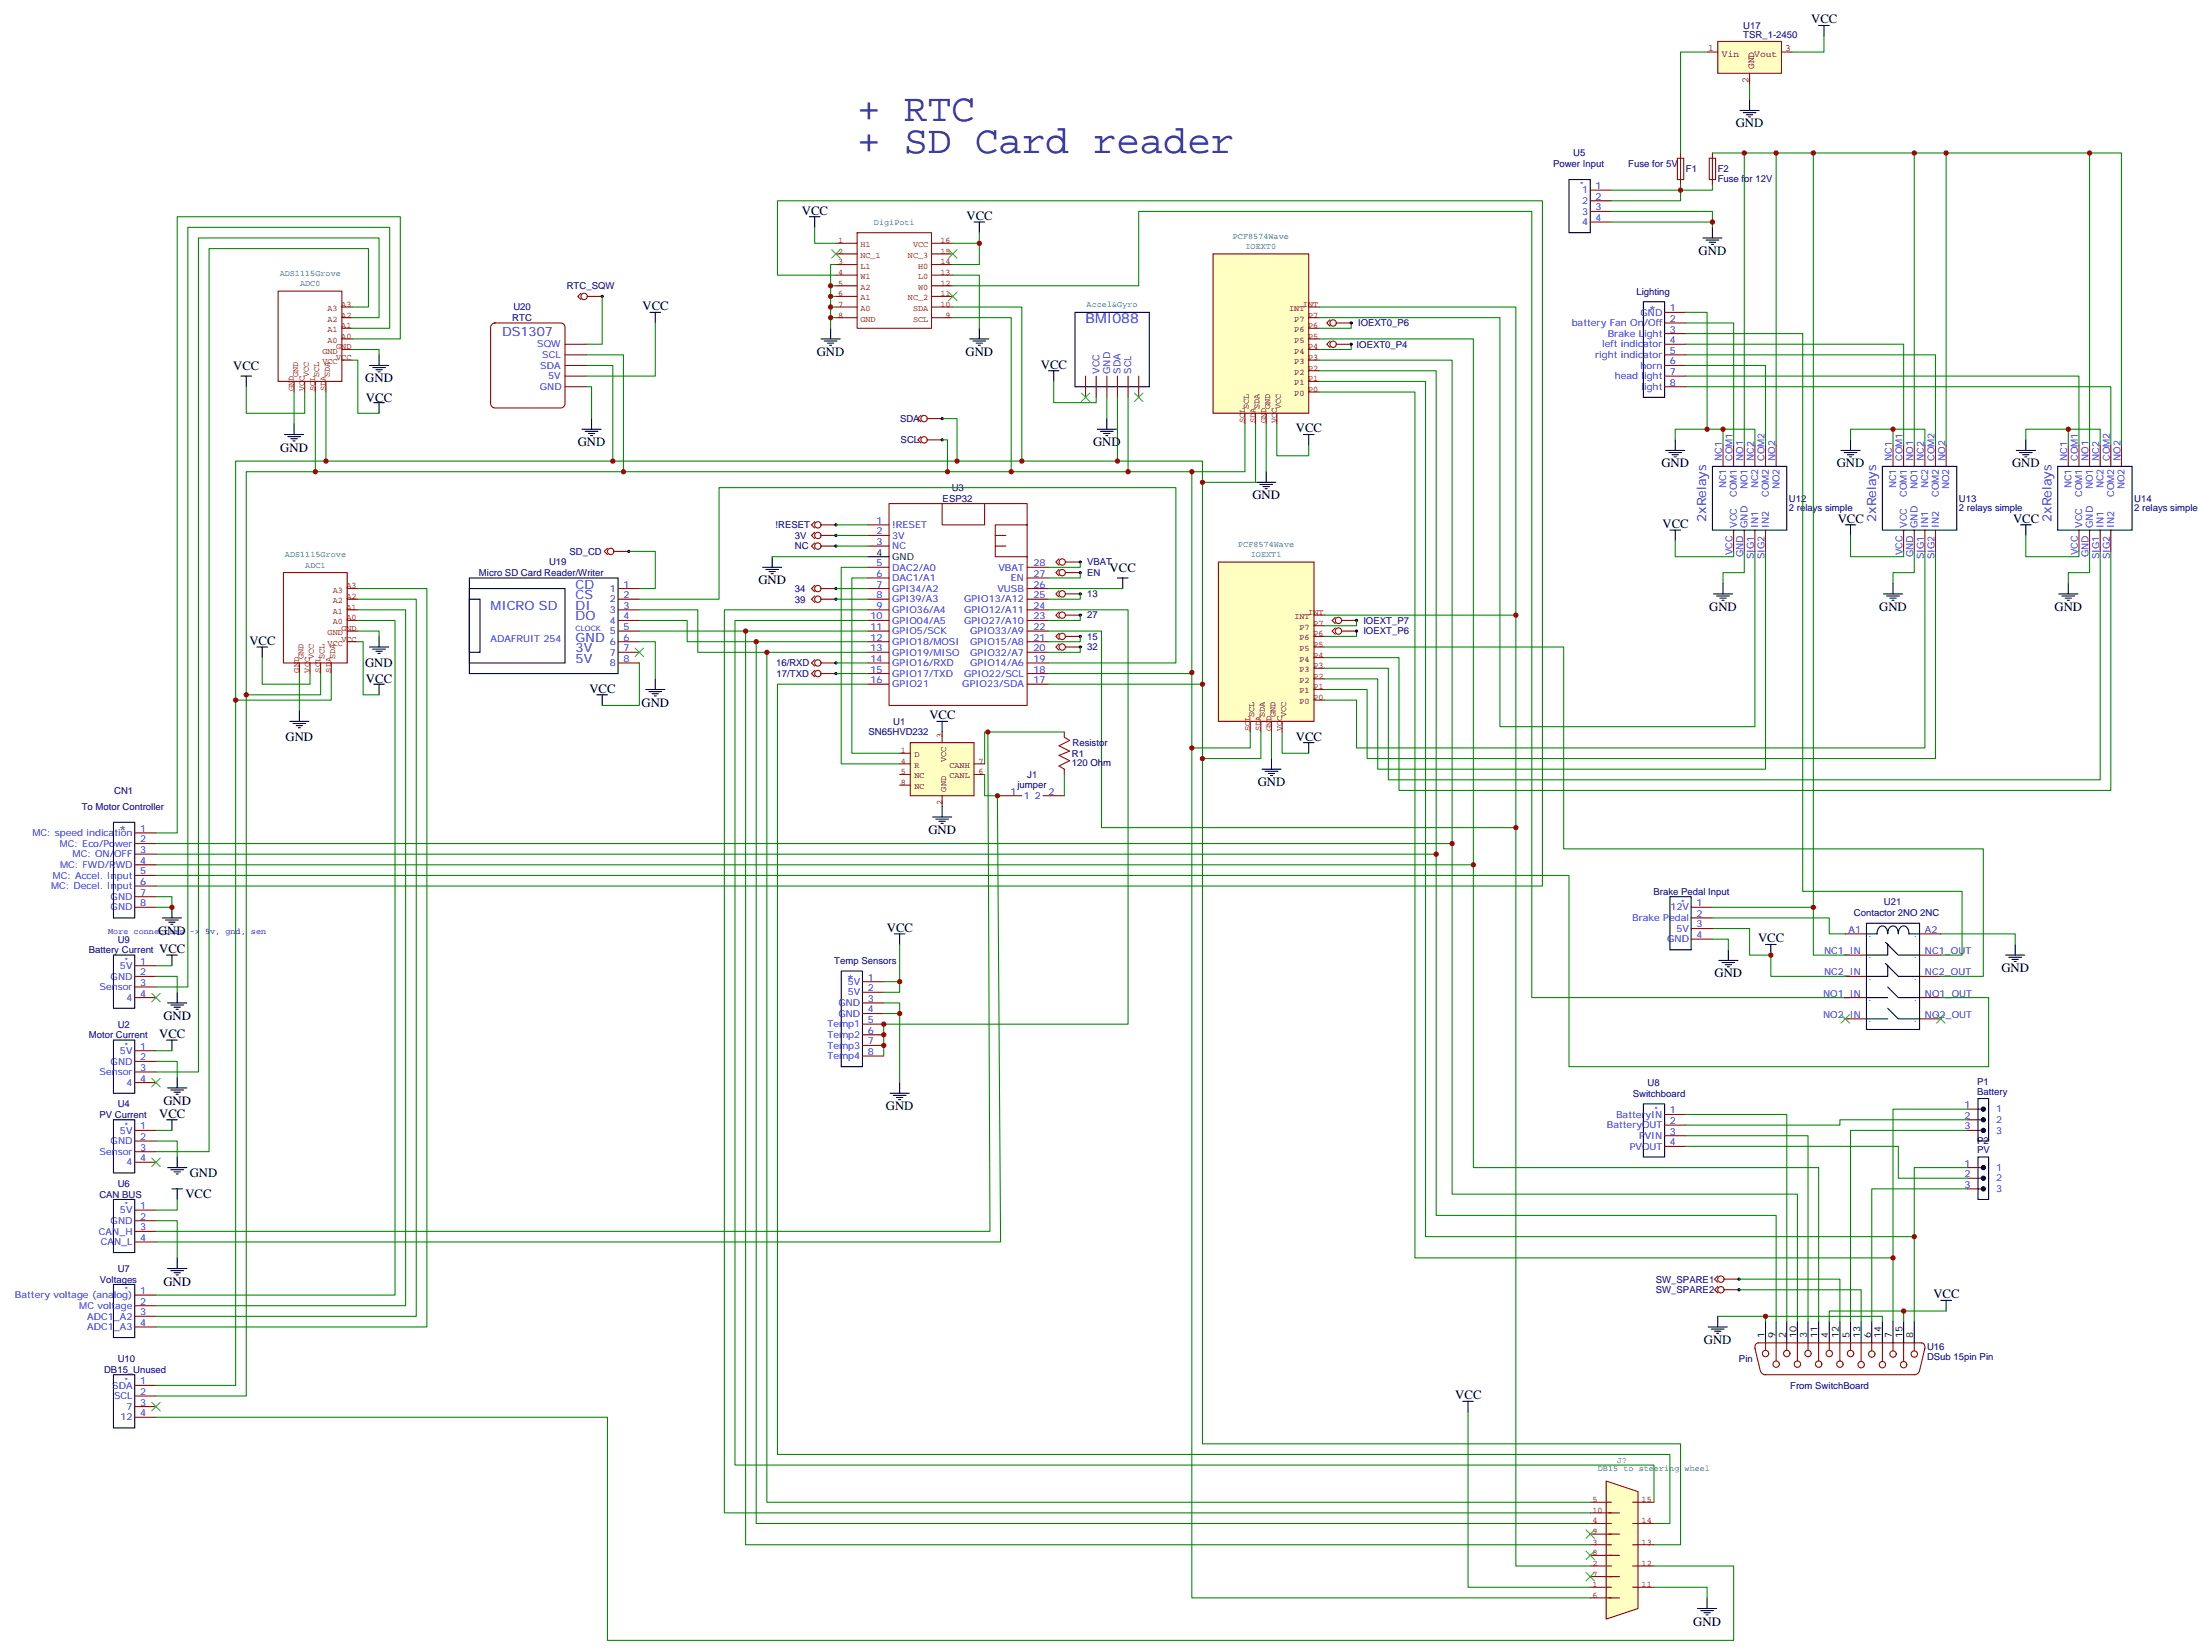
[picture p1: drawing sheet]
<svg xmlns="http://www.w3.org/2000/svg" width="734mm" height="548mm" viewBox="0 0 734 548" stroke-linecap="round" stroke-linejoin="round" font-family="sans-serif">
<defs><g id="words">
<g font-size="13.1" fill="#0000c2">
<text x="284.6" y="40.2">+ RTC</text>
<text x="284.6" y="50.8">+ SD Card reader</text>
</g>
<text font-size="4.6" fill="#00f" x="360.5" y="107.2">BMI088</text>
<g font-size="4.2">
<text x="601.4" y="7.8">VCC</text>
<text x="576.4" y="42.3">GND</text>
<text x="266.3" y="71.3">VCC</text>
<text x="321" y="73">VCC</text>
<text x="564" y="84.7">GND</text>
<text x="213.4" y="103">VCC</text>
<text x="271.2" y="118.2">GND</text>
<text x="320.6" y="118.2">GND</text>
<text x="77.4" y="122.8">VCC</text>
<text x="345.7" y="122.4">VCC</text>
<text x="121.3" y="127">GND</text>
<text x="121.5" y="133.4">VCC</text>
<text x="430.3" y="143.6">VCC</text>
<text x="93.1" y="149.9">GND</text>
<text x="191.8" y="148.2">GND</text>
<text x="362.9" y="148.2">GND</text>
<text x="551.7" y="155.2">GND</text>
<text x="609.9" y="155.2">GND</text>
<text x="668.1" y="155.2">GND</text>
<text x="415.9" y="165.8">GND</text>
<text x="610.2" y="173.6">VCC</text>
<text x="668.4" y="173.6">VCC</text>
<text x="552" y="175.3">VCC</text>
<text x="368.5" y="189.8">VCC</text>
<text x="251.8" y="194">GND</text>
<text x="567.5" y="202.8">GND</text>
<text x="624" y="202.8">GND</text>
<text x="682.2" y="202.8">GND</text>
<text x="82.8" y="214.1">VCC</text>
<text x="121.2" y="221.5">GND</text>
<text x="121.5" y="226.8">VCC</text>
<text x="195.7" y="230">VCC</text>
<text x="213" y="234.6">GND</text>
<text x="308.6" y="238.8">VCC</text>
<text x="430.3" y="245.9">VCC</text>
<text x="94.8" y="246.2">GND</text>
<text x="417.6" y="261.1">GND</text>
<text x="308.3" y="276.9">GND</text>
<text x="52.5" y="310.4">GND</text>
<text x="294.5" y="309.4">VCC</text>
<text x="52.8" y="316.4">VCC</text>
<text x="583.8" y="312.9">VCC</text>
<text x="664.6" y="322.8">GND</text>
<text x="569.3" y="324.6">GND</text>
<text x="54.3" y="338.7">GND</text>
<text x="52.8" y="344.7">VCC</text>
<text x="52.8" y="371.1">VCC</text>
<text x="54.3" y="366.9">GND</text>
<text x="294.1" y="368.7">GND</text>
<text x="63" y="390.9">GND</text>
<text x="61.5" y="397.9">VCC</text>
<text x="54.3" y="426.9">GND</text>
<text x="642" y="431.1">VCC</text>
<text x="565.8" y="446.3">GND</text>
<text x="483.2" y="464.6">VCC</text>
<text x="562.3" y="539.7">GND</text>
</g>
<g font-size="4.2" fill="#00f">
<text x="547.4" y="104.4">*</text>
<text x="166.7" y="111.6">DS1307</text>
<text x="566.5" y="173.3" transform="rotate(-90 566.5 173.3)">2xRelays</text>
<text x="623" y="173.3" transform="rotate(-90 623 173.3)">2xRelays</text>
<text x="681.2" y="173.3" transform="rotate(-90 681.2 173.3)">2xRelays</text>
<text x="191.1" y="195.4">CD</text>
<text x="162.9" y="202.5">MICRO SD</text>
<text x="191.1" y="202.5">DI</text>
<text x="191.1" y="199">CS</text>
<text x="191.1" y="206">DO</text>
<text x="191.1" y="213.1">GND</text>
<text x="191.1" y="220.1">5V</text>
<text x="191.1" y="216.6">3V</text>
<text x="39.4" y="277.3">*</text>
<text x="281.1" y="326.7">*</text>
</g>
<g font-size="3.2" fill="#000080">
<text x="578.8" y="9.5">U17</text>
<text x="578.8" y="12.7">TSR_1-2450</text>
<text x="522.4" y="51.9">U5</text>
<text x="515.7" y="55.5">Power Input</text>
<text x="540.7" y="55.4">Fuse for 5V</text>
<text x="559.8" y="57.2">F1</text>
<text x="570.4" y="57.2">F2</text>
<text x="570.4" y="60.5">Fuse for 12V</text>
<text x="188.2" y="96">RTC_SQW</text>
<text x="543.4" y="97.8">Lighting</text>
<text x="170.1" y="106.6">RTC</text>
<text x="170.5" y="103.1">U20</text>
<text x="450.9" y="108.4">IOEXT0_P6</text>
<text x="450.5" y="115.5">IOEXT0_P4</text>
<text x="298.9" y="140.1">SDA</text>
<text x="299.1" y="147.2">SCL</text>
<text x="313" y="166.6">ESP32</text>
<text x="316" y="163">U3</text>
<text x="594" y="166.6">U12</text>
<text x="650.5" y="166.6">U13</text>
<text x="708.7" y="166.6">U14</text>
<text x="594" y="169.6">2 relays simple</text>
<text x="650.5" y="169.6">2 relays simple</text>
<text x="708.7" y="169.6">2 relays simple</text>
<text x="257.5" y="175.4">!RESET</text>
<text x="264" y="178.9">3V</text>
<text x="189.1" y="184.2">SD_CD</text>
<text x="264" y="182.5">NC</text>
<text x="159" y="191.3">Micro SD Card Reader/Writer</text>
<text x="182.3" y="187.7">U19</text>
<text x="361" y="191.3">EN</text>
<text x="361" y="187.7">VBAT</text>
<text x="264" y="196.6">34</text>
<text x="264" y="200.1">39</text>
<text x="361" y="198.3">13</text>
<text x="361" y="205.4">27</text>
<text x="452.7" y="207.1">IOEXT_P7</text>
<text x="361" y="216">32</text>
<text x="361" y="212.4">15</text>
<text x="452.7" y="210.7">IOEXT_P6</text>
<text x="257.7" y="221.3">16/RXD</text>
<text x="257.9" y="224.8">17/TXD</text>
<text x="288.4" y="244.2">SN65HVD232</text>
<text x="296.6" y="240.7">U1</text>
<text x="355.9" y="251.3">R1</text>
<text x="356.1" y="247.7">Resistor</text>
<text x="355.9" y="254.5">120 Ohm</text>
<text x="37.9" y="263.6">CN1</text>
<text x="337.8" y="261.8">jumper</text>
<text x="341.1" y="258.3">J1</text>
<text x="27.1" y="268.9">To Motor Controller</text>
<text x="549.1" y="297.1">Brake Pedal Input</text>
<text x="615.6" y="304.2">Contactor 2NO 2NC</text>
<text x="625.6" y="300.7">U21</text>
<text x="29.5" y="316.6">Battery Current</text>
<text x="39.1" y="313">U9</text>
<text x="277" y="320">Temp Sensors</text>
<text x="39.1" y="341.2">U2</text>
<text x="29.5" y="344.8">Motor Current</text>
<text x="542.2" y="364.2">Switchboard</text>
<text x="547.1" y="360.7">U8</text>
<text x="656.5" y="363.6">Battery</text>
<text x="656.6" y="360.4">P1</text>
<text x="33" y="371.2">PV Current</text>
<text x="39.1" y="367.7">U4</text>
<text x="656.5" y="383">PV</text>
<text x="656.6" y="379.8">P2</text>
<text x="39.1" y="394.1">U6</text>
<text x="33" y="397.7">CAN BUS</text>
<text x="33.2" y="425.9">Voltages</text>
<text x="39.1" y="422.3">U7</text>
<text x="549.8" y="425.9">SW_SPARE1</text>
<text x="549.8" y="429.5">SW_SPARE2</text>
<text x="639.9" y="448.4">U16</text>
<text x="34.6" y="455.9">DB15_Unused</text>
<text x="39.1" y="452.3">U10</text>
<text x="577.4" y="452.3">Pin</text>
<text x="639.9" y="451.6">DSub 15pin Pin</text>
<text x="594.5" y="461.2">From SwitchBoard</text>
</g>
<g font-size="3.2" fill="#840000">
<text x="567.2" y="16.9">1</text>
<text x="592.8" y="16.9">3</text>
<text x="571.8" y="18.8">Vin</text>
<text x="582.5" y="22.9" transform="rotate(-90 582.5 22.9)">GND</text>
<text x="582.5" y="18.8">Vout</text>
<text x="580.6" y="27.5" transform="rotate(-90 580.6 27.5)">2</text>
</g>
<g font-size="3.2" fill="#00f">
<text x="525.3" y="64.2">1</text>
<text x="529.8" y="62.8">1</text>
<text x="525.3" y="67.7">2</text>
<text x="525.3" y="71.3">3</text>
<text x="529.8" y="66.3">2</text>
<text x="529.8" y="69.8">3</text>
<text x="525.3" y="74.8">4</text>
<text x="529.8" y="73.4">4</text>
<text x="544.7" y="104.8">GND</text>
<text x="554.5" y="103.4">1</text>
<text x="554.5" y="106.9">2</text>
<text x="521.9" y="108.3">battery Fan On/Off</text>
<text x="533.8" y="111.8">Brake Light</text>
<text x="554.5" y="110.4">3</text>
<text x="554.5" y="113.9">4</text>
<text x="178.4" y="115.4">SQW</text>
<text x="180" y="118.9">SCL</text>
<text x="529.6" y="118.9">right indicator</text>
<text x="532" y="115.4">left indicator</text>
<text x="554.5" y="117.5">5</text>
<text x="179.4" y="122.4">SDA</text>
<text x="182" y="125.9">5V</text>
<text x="365.1" y="124.2" transform="rotate(-90 365.1 124.2)">VCC</text>
<text x="368.6" y="124.2" transform="rotate(-90 368.6 124.2)">GND</text>
<text x="372.1" y="124.2" transform="rotate(-90 372.1 124.2)">SDA</text>
<text x="375.6" y="124.2" transform="rotate(-90 375.6 124.2)">SCL</text>
<text x="536.2" y="125.9">head light</text>
<text x="544.7" y="122.4">horn</text>
<text x="554.5" y="121">6</text>
<text x="554.5" y="124.5">7</text>
<text x="179.3" y="129.5">GND</text>
<text x="545.1" y="129.5">light</text>
<text x="554.5" y="128.1">8</text>
<text x="571.8" y="153.1" transform="rotate(-90 571.8 153.1)">NC1</text>
<text x="575.3" y="153.1" transform="rotate(-90 575.3 153.1)">COM1</text>
<text x="578.8" y="153.1" transform="rotate(-90 578.8 153.1)">NO1</text>
<text x="582.4" y="153.1" transform="rotate(-90 582.4 153.1)">NC2</text>
<text x="585.9" y="153.1" transform="rotate(-90 585.9 153.1)">COM2</text>
<text x="589.4" y="153.1" transform="rotate(-90 589.4 153.1)">NO2</text>
<text x="628.2" y="153.1" transform="rotate(-90 628.2 153.1)">NC1</text>
<text x="631.8" y="153.1" transform="rotate(-90 631.8 153.1)">COM1</text>
<text x="635.3" y="153.1" transform="rotate(-90 635.3 153.1)">NO1</text>
<text x="638.8" y="153.1" transform="rotate(-90 638.8 153.1)">NC2</text>
<text x="642.3" y="153.1" transform="rotate(-90 642.3 153.1)">COM2</text>
<text x="645.9" y="153.1" transform="rotate(-90 645.9 153.1)">NO2</text>
<text x="686.4" y="153.1" transform="rotate(-90 686.4 153.1)">NC1</text>
<text x="690" y="153.1" transform="rotate(-90 690 153.1)">COM1</text>
<text x="693.5" y="153.1" transform="rotate(-90 693.5 153.1)">NO1</text>
<text x="697" y="153.1" transform="rotate(-90 697 153.1)">NC2</text>
<text x="700.5" y="153.1" transform="rotate(-90 700.5 153.1)">COM2</text>
<text x="704.1" y="153.1" transform="rotate(-90 704.1 153.1)">NO2</text>
<text x="573.2" y="162.2" transform="rotate(-90 573.2 162.2)">NC1</text>
<text x="576.7" y="165" transform="rotate(-90 576.7 165)">COM1</text>
<text x="580.2" y="162.5" transform="rotate(-90 580.2 162.5)">NO1</text>
<text x="583.8" y="162.2" transform="rotate(-90 583.8 162.2)">NC2</text>
<text x="587.3" y="165" transform="rotate(-90 587.3 165)">COM2</text>
<text x="590.8" y="162.5" transform="rotate(-90 590.8 162.5)">NO2</text>
<text x="629.6" y="162.2" transform="rotate(-90 629.6 162.2)">NC1</text>
<text x="633.2" y="165" transform="rotate(-90 633.2 165)">COM1</text>
<text x="636.7" y="162.5" transform="rotate(-90 636.7 162.5)">NO1</text>
<text x="640.2" y="162.2" transform="rotate(-90 640.2 162.2)">NC2</text>
<text x="643.7" y="165" transform="rotate(-90 643.7 165)">COM2</text>
<text x="647.3" y="162.5" transform="rotate(-90 647.3 162.5)">NO2</text>
<text x="687.8" y="162.2" transform="rotate(-90 687.8 162.2)">NC1</text>
<text x="691.4" y="165" transform="rotate(-90 691.4 165)">COM1</text>
<text x="694.9" y="162.5" transform="rotate(-90 694.9 162.5)">NO1</text>
<text x="698.4" y="162.2" transform="rotate(-90 698.4 162.2)">NC2</text>
<text x="702" y="165" transform="rotate(-90 702 165)">COM2</text>
<text x="705.5" y="162.5" transform="rotate(-90 705.5 162.5)">NO2</text>
<text x="291.1" y="173.9">1</text>
<text x="291.1" y="177.4">2</text>
<text x="296.3" y="175.3">!RESET</text>
<text x="296.3" y="178.9">3V</text>
<text x="576.7" y="175.3" transform="rotate(-90 576.7 175.3)">VCC</text>
<text x="580.2" y="175.3" transform="rotate(-90 580.2 175.3)">GND</text>
<text x="583.8" y="175.3" transform="rotate(-90 583.8 175.3)">IN1</text>
<text x="587.3" y="175.3" transform="rotate(-90 587.3 175.3)">IN2</text>
<text x="633.2" y="175.3" transform="rotate(-90 633.2 175.3)">VCC</text>
<text x="636.7" y="175.3" transform="rotate(-90 636.7 175.3)">GND</text>
<text x="640.2" y="175.3" transform="rotate(-90 640.2 175.3)">IN1</text>
<text x="643.7" y="175.3" transform="rotate(-90 643.7 175.3)">IN2</text>
<text x="691.4" y="175.3" transform="rotate(-90 691.4 175.3)">VCC</text>
<text x="694.9" y="175.3" transform="rotate(-90 694.9 175.3)">GND</text>
<text x="698.4" y="175.3" transform="rotate(-90 698.4 175.3)">IN1</text>
<text x="702" y="175.3" transform="rotate(-90 702 175.3)">IN2</text>
<text x="291.1" y="181">3</text>
<text x="296.3" y="182.4">NC</text>
<text x="575.3" y="184.4" transform="rotate(-90 575.3 184.4)">VCC</text>
<text x="578.8" y="185.1" transform="rotate(-90 578.8 185.1)">GND</text>
<text x="582.4" y="185.8" transform="rotate(-90 582.4 185.8)">SIG1</text>
<text x="585.9" y="185.8" transform="rotate(-90 585.9 185.8)">SIG2</text>
<text x="631.8" y="184.4" transform="rotate(-90 631.8 184.4)">VCC</text>
<text x="635.3" y="185.1" transform="rotate(-90 635.3 185.1)">GND</text>
<text x="638.8" y="185.8" transform="rotate(-90 638.8 185.8)">SIG1</text>
<text x="642.3" y="185.8" transform="rotate(-90 642.3 185.8)">SIG2</text>
<text x="690" y="184.4" transform="rotate(-90 690 184.4)">VCC</text>
<text x="693.5" y="185.1" transform="rotate(-90 693.5 185.1)">GND</text>
<text x="697" y="185.8" transform="rotate(-90 697 185.8)">SIG1</text>
<text x="700.5" y="185.8" transform="rotate(-90 700.5 185.8)">SIG2</text>
<text x="291.1" y="188">5</text>
<text x="291.1" y="191.6">6</text>
<text x="296.3" y="189.4">DAC2/A0</text>
<text x="331.5" y="189.4">VBAT</text>
<text x="343.2" y="191.6">27</text>
<text x="343.2" y="188">28</text>
<text x="202.5" y="196.5">1</text>
<text x="207" y="195.1">1</text>
<text x="291.1" y="195.1">7</text>
<text x="296.3" y="193">DAC1/A1</text>
<text x="296.3" y="196.5">GPI34/A2</text>
<text x="331.2" y="196.5">VUSB</text>
<text x="335.6" y="193">EN</text>
<text x="343.2" y="195.1">26</text>
<text x="202.5" y="200">2</text>
<text x="202.5" y="203.6">3</text>
<text x="207" y="198.6">2</text>
<text x="207" y="202.1">3</text>
<text x="291.1" y="198.6">8</text>
<text x="291.1" y="202.1">9</text>
<text x="296.3" y="200">GPI39/A3</text>
<text x="296.3" y="203.6">GPIO36/A4</text>
<text x="320.1" y="203.6">GPIO12/A11</text>
<text x="320.1" y="200">GPIO13/A12</text>
<text x="343.2" y="202.1">24</text>
<text x="343.2" y="198.6">25</text>
<text x="202.5" y="207.1">4</text>
<text x="207" y="205.7">4</text>
<text x="207" y="209.2">5</text>
<text x="289.1" y="205.7">10</text>
<text x="289.1" y="209.2">11</text>
<text x="296.3" y="207.1">GPIO04/A5</text>
<text x="320.1" y="207.1">GPIO27/A10</text>
<text x="343.2" y="209.2">22</text>
<text x="343.2" y="205.7">23</text>
<text x="162.9" y="213.1">ADAFRUIT 254</text>
<text x="202.5" y="210.6">5</text>
<text x="202.5" y="214.1">6</text>
<text x="207" y="212.7">6</text>
<text x="289.1" y="212.7">12</text>
<text x="296.3" y="210.6">GPIO5/SCK</text>
<text x="296.3" y="214.1">GPIO18/MOSI</text>
<text x="322.1" y="214.1">GPIO15/A8</text>
<text x="322.1" y="210.6">GPIO33/A9</text>
<text x="343.2" y="212.7">21</text>
<text x="202.5" y="217.7">7</text>
<text x="202.5" y="221.2">8</text>
<text x="207" y="216.3">7</text>
<text x="207" y="219.8">8</text>
<text x="289.1" y="216.3">13</text>
<text x="289.1" y="219.8">14</text>
<text x="296.3" y="217.7">GPIO19/MISO</text>
<text x="296.3" y="221.2">GPIO16/RXD</text>
<text x="322.1" y="221.2">GPIO14/A6</text>
<text x="322.1" y="217.7">GPIO32/A7</text>
<text x="343.2" y="219.8">19</text>
<text x="343.2" y="216.3">20</text>
<text x="289.1" y="223.3">15</text>
<text x="289.1" y="226.8">16</text>
<text x="296.3" y="224.7">GPIO17/TXD</text>
<text x="320.2" y="224.7">GPIO22/SCL</text>
<text x="343.2" y="226.8">17</text>
<text x="343.2" y="223.3">18</text>
<text x="296.3" y="228.2">GPIO21</text>
<text x="319.5" y="228.2">GPIO23/SDA</text>
<text x="335.5" y="263.9">1</text>
<text x="348.1" y="263.9">2</text>
<text x="340" y="265.3">1</text>
<text x="343.6" y="265.3">2</text>
<text x="10.7" y="277.6">MC: speed indication</text>
<text x="19.9" y="281.2">MC: Eco/Power</text>
<text x="46.5" y="276.2">1</text>
<text x="46.5" y="279.8">2</text>
<text x="24.1" y="284.7">MC: ON/OFF</text>
<text x="46.5" y="283.3">3</text>
<text x="46.5" y="286.8">4</text>
<text x="17.5" y="291.7">MC: Accel. Input</text>
<text x="19.9" y="288.2">MC: FWD/RWD</text>
<text x="46.5" y="290.3">5</text>
<text x="46.5" y="293.9">6</text>
<text x="17" y="295.3">MC: Decel. Input</text>
<text x="36.7" y="298.8">GND</text>
<text x="46.5" y="297.4">7</text>
<text x="36.7" y="302.3">GND</text>
<text x="46.5" y="300.9">8</text>
<text x="542" y="305.9">Brake Pedal</text>
<text x="554.6" y="302.3">12V</text>
<text x="563.3" y="300.9">1</text>
<text x="563.3" y="304.4">2</text>
<text x="556.7" y="309.4">5V</text>
<text x="563.3" y="308">3</text>
<text x="563.3" y="311.5">4</text>
<text x="613.8" y="309.7">A1</text>
<text x="620.5" y="311.1">.</text>
<text x="635.5" y="311.1">.</text>
<text x="639.2" y="309.7">A2</text>
<text x="553.6" y="312.9">GND</text>
<text x="605.7" y="316.8">NC1_IN</text>
<text x="639.2" y="316.8">NC1_OUT</text>
<text x="39.8" y="321.7">5V</text>
<text x="46.5" y="320.3">1</text>
<text x="46.5" y="323.8">2</text>
<text x="605.7" y="323.8">NC2_IN</text>
<text x="620.5" y="318.2">.</text>
<text x="635.5" y="318.2">.</text>
<text x="639.2" y="323.8">NC2_OUT</text>
<text x="33" y="328.8">Sensor</text>
<text x="36.7" y="325.3">GND</text>
<text x="46.5" y="327.4">3</text>
<text x="281.5" y="327">5V</text>
<text x="288.1" y="325.6">1</text>
<text x="288.1" y="329.1">2</text>
<text x="620.5" y="325.3">.</text>
<text x="635.5" y="325.3">.</text>
<text x="42" y="332.3">4</text>
<text x="46.5" y="330.9">4</text>
<text x="278.4" y="334.1">GND</text>
<text x="281.5" y="330.6">5V</text>
<text x="288.1" y="332.7">3</text>
<text x="605.4" y="330.9">NO1_IN</text>
<text x="620.5" y="332.3">.</text>
<text x="635.5" y="332.3">.</text>
<text x="639.2" y="330.9">NO1_OUT</text>
<text x="274.8" y="341.1">Temp1</text>
<text x="278.4" y="337.6">GND</text>
<text x="288.1" y="336.2">4</text>
<text x="288.1" y="339.7">5</text>
<text x="605.4" y="338">NO2_IN</text>
<text x="620.5" y="339.4">.</text>
<text x="635.5" y="339.4">.</text>
<text x="639.2" y="338">NO2_OUT</text>
<text x="274.8" y="344.7">Temp2</text>
<text x="288.1" y="343.3">6</text>
<text x="288.1" y="346.8">7</text>
<text x="36.7" y="353.5">GND</text>
<text x="39.8" y="350">5V</text>
<text x="46.5" y="348.5">1</text>
<text x="46.5" y="352.1">2</text>
<text x="274.8" y="348.2">Temp3</text>
<text x="274.8" y="351.7">Temp4</text>
<text x="288.1" y="350.3">8</text>
<text x="33" y="357">Sensor</text>
<text x="46.5" y="355.6">3</text>
<text x="46.5" y="359.1">4</text>
<text x="42" y="360.5">4</text>
<text x="536.6" y="371.1">BatteryIN</text>
<text x="554.5" y="369.7">1</text>
<text x="652.3" y="367.9">1</text>
<text x="652.3" y="371.5">2</text>
<text x="662.8" y="369.4">1</text>
<text x="39.8" y="376.4">5V</text>
<text x="46.5" y="375">1</text>
<text x="533.6" y="374.6">BatteryOUT</text>
<text x="554.5" y="373.2">2</text>
<text x="554.5" y="376.8">3</text>
<text x="652.3" y="375">3</text>
<text x="662.8" y="372.9">2</text>
<text x="662.8" y="376.4">3</text>
<text x="33" y="383.5">Sensor</text>
<text x="36.7" y="379.9">GND</text>
<text x="46.5" y="378.5">2</text>
<text x="46.5" y="382.1">3</text>
<text x="541.2" y="381.7">PVOUT</text>
<text x="544.2" y="378.2">PVIN</text>
<text x="554.5" y="380.3">4</text>
<text x="42" y="387">4</text>
<text x="46.5" y="385.6">4</text>
<text x="652.3" y="387.3">1</text>
<text x="662.8" y="388.8">1</text>
<text x="652.3" y="390.9">2</text>
<text x="652.3" y="394.4">3</text>
<text x="662.8" y="392.3">2</text>
<text x="662.8" y="395.8">3</text>
<text x="46.5" y="401.5">1</text>
<text x="36.7" y="406.4">GND</text>
<text x="39.8" y="402.9">5V</text>
<text x="46.5" y="405">2</text>
<text x="32.9" y="409.9">CAN_H</text>
<text x="33.5" y="413.5">CAN_L</text>
<text x="46.5" y="408.5">3</text>
<text x="46.5" y="412">4</text>
<text x="4.9" y="431.1">Battery voltage (analog)</text>
<text x="46.5" y="429.7">1</text>
<text x="26.3" y="434.6">MC voltage</text>
<text x="46.5" y="433.2">2</text>
<text x="46.5" y="436.7">3</text>
<text x="29" y="438.1">ADC1_A2</text>
<text x="29" y="441.7">ADC1_A3</text>
<text x="46.5" y="440.3">4</text>
<text x="37.2" y="461.1">SDA</text>
<text x="46.5" y="459.7">1</text>
<text x="37.9" y="464.6">SCL</text>
<text x="46.5" y="463.2">2</text>
<text x="46.5" y="466.7">3</text>
<text x="40" y="471.7">12</text>
<text x="42" y="468.1">7</text>
<text x="46.5" y="470.3">4</text>
</g>
<g font-size="3.2">
<text x="291.1" y="184.5">4</text>
<text x="296.3" y="185.9">GND</text>
<text x="585.9" y="444.1" transform="rotate(-90 585.9 444.1)">1</text>
<text x="589.4" y="444.1" transform="rotate(-90 589.4 444.1)">9</text>
<text x="592.9" y="444.1" transform="rotate(-90 592.9 444.1)">2</text>
<text x="596.5" y="444.1" transform="rotate(-90 596.5 444.1)">10</text>
<text x="600" y="444.1" transform="rotate(-90 600 444.1)">3</text>
<text x="603.5" y="444.1" transform="rotate(-90 603.5 444.1)">11</text>
<text x="607.1" y="444.1" transform="rotate(-90 607.1 444.1)">4</text>
<text x="610.6" y="444.1" transform="rotate(-90 610.6 444.1)">12</text>
<text x="614.1" y="444.1" transform="rotate(-90 614.1 444.1)">5</text>
<text x="617.6" y="444.1" transform="rotate(-90 617.6 444.1)">13</text>
<text x="621.2" y="444.1" transform="rotate(-90 621.2 444.1)">6</text>
<text x="624.7" y="444.1" transform="rotate(-90 624.7 444.1)">14</text>
<text x="628.2" y="444.1" transform="rotate(-90 628.2 444.1)">7</text>
<text x="631.8" y="444.1" transform="rotate(-90 631.8 444.1)">15</text>
<text x="635.3" y="444.1" transform="rotate(-90 635.3 444.1)">8</text>
</g>
<g font-size="2.8" fill="#008484">
<text x="290.2" y="74.6">DigiPoti</text>
<text x="409.4" y="79.2">PCF8574Wave</text>
<text x="413.6" y="82.8">IOEXT0</text>
<text x="92.9" y="91.6">ADS1115Grove</text>
<text x="99.6" y="95.1">ADC0</text>
<text x="360.8" y="102">Accel&amp;Gyro</text>
<text x="94.6" y="185.1">ADS1115Grove</text>
<text x="411.1" y="181.6">PCF8574Wave</text>
<text x="415.4" y="185.1">IOEXT1</text>
<text x="101.4" y="188.6">ADC1</text>
<text x="536.9" y="485.9">J?</text>
<text x="530.6" y="488.5">DB15 to steering wheel</text>
</g>
<g font-size="2.8" fill="#840000">
<text x="278.3" y="80.8">1</text>
<text x="285.7" y="82.1">H1</text>
<text x="303.2" y="82.1">VCC</text>
<text x="312.3" y="80.8">16</text>
<text x="278.3" y="84.3">2</text>
<text x="278.3" y="87.8">3</text>
<text x="285.7" y="85.6">NC_1</text>
<text x="285.7" y="89.2">L1</text>
<text x="301.5" y="85.6">NC_3</text>
<text x="304.9" y="89.2">H0</text>
<text x="312.3" y="87.8">14</text>
<text x="312.3" y="84.3">15</text>
<text x="278.3" y="91.3">4</text>
<text x="278.3" y="94.9">5</text>
<text x="285.7" y="92.7">W1</text>
<text x="304.9" y="92.7">L0</text>
<text x="312.3" y="94.9">12</text>
<text x="312.3" y="91.3">13</text>
<text x="113.3" y="101.9">A3</text>
<text x="278.3" y="98.4">6</text>
<text x="278.3" y="101.9">7</text>
<text x="285.7" y="96.2">A2</text>
<text x="285.7" y="99.7">A1</text>
<text x="301.5" y="99.7">NC_2</text>
<text x="304.9" y="96.2">W0</text>
<text x="312.3" y="101.9">10</text>
<text x="312.3" y="98.4">11</text>
<text x="432.6" y="101.9">INT</text>
<text x="108.7" y="103.3">A3</text>
<text x="108.7" y="106.8">A2</text>
<text x="113.3" y="105.4">A2</text>
<text x="278.3" y="105.4">8</text>
<text x="285.7" y="103.3">A0</text>
<text x="285.7" y="106.8">GND</text>
<text x="303.2" y="103.3">SDA</text>
<text x="303.2" y="106.8">SCL</text>
<text x="314" y="105.4">9</text>
<text x="428.1" y="103.3">INT</text>
<text x="429.8" y="106.8">P7</text>
<text x="434.3" y="105.4">P7</text>
<text x="108.7" y="113.9">A0</text>
<text x="108.7" y="110.3">A1</text>
<text x="113.3" y="112.5">A0</text>
<text x="113.3" y="109">A1</text>
<text x="429.8" y="113.9">P5</text>
<text x="429.8" y="110.3">P6</text>
<text x="434.3" y="112.5">P5</text>
<text x="434.3" y="109">P6</text>
<text x="107" y="117.4">GND</text>
<text x="111.6" y="119.6">VCC</text>
<text x="111.6" y="116">GND</text>
<text x="429.8" y="117.4">P4</text>
<text x="434.3" y="119.6">P3</text>
<text x="434.3" y="116">P4</text>
<text x="99" y="125.2" transform="rotate(-90 99 125.2)">GND</text>
<text x="102.5" y="125.2" transform="rotate(-90 102.5 125.2)">VCC</text>
<text x="106" y="125.2" transform="rotate(-90 106 125.2)">SCL</text>
<text x="107" y="120.9">VCC</text>
<text x="109.6" y="125.2" transform="rotate(-90 109.6 125.2)">SDA</text>
<text x="429.8" y="124.4">P2</text>
<text x="429.8" y="120.9">P3</text>
<text x="434.3" y="123.1">P2</text>
<text x="97.6" y="129.8" transform="rotate(-90 97.6 129.8)">GND</text>
<text x="101.1" y="129.8" transform="rotate(-90 101.1 129.8)">VCC</text>
<text x="104.7" y="129.8" transform="rotate(-90 104.7 129.8)">SCL</text>
<text x="108.2" y="129.8" transform="rotate(-90 108.2 129.8)">SDA</text>
<text x="429.8" y="131.5">P0</text>
<text x="429.8" y="128">P1</text>
<text x="434.3" y="130.1">P0</text>
<text x="434.3" y="126.6">P1</text>
<text x="414.7" y="135.8" transform="rotate(-90 414.7 135.8)">SCL</text>
<text x="418.2" y="135.8" transform="rotate(-90 418.2 135.8)">SDA</text>
<text x="421.8" y="135.8" transform="rotate(-90 421.8 135.8)">GND</text>
<text x="425.3" y="135.8" transform="rotate(-90 425.3 135.8)">VCC</text>
<text x="413.3" y="140.4" transform="rotate(-90 413.3 140.4)">SCL</text>
<text x="416.9" y="140.4" transform="rotate(-90 416.9 140.4)">SDA</text>
<text x="420.4" y="140.4" transform="rotate(-90 420.4 140.4)">GND</text>
<text x="423.9" y="140.4" transform="rotate(-90 423.9 140.4)">VCC</text>
<text x="110.5" y="196.8">A3</text>
<text x="115.1" y="195.4">A3</text>
<text x="110.5" y="203.8">A1</text>
<text x="110.5" y="200.3">A2</text>
<text x="115.1" y="202.5">A1</text>
<text x="115.1" y="198.9">A2</text>
<text x="110.5" y="207.3">A0</text>
<text x="113.4" y="209.5">GND</text>
<text x="115.1" y="206">A0</text>
<text x="429.8" y="205.6">INT</text>
<text x="431.5" y="209.1">P7</text>
<text x="434.4" y="204.2">INT</text>
<text x="436.1" y="207.8">P7</text>
<text x="108.8" y="214.4">VCC</text>
<text x="108.8" y="210.9">GND</text>
<text x="113.4" y="213">VCC</text>
<text x="431.5" y="212.6">P6</text>
<text x="436.1" y="214.8">P5</text>
<text x="436.1" y="211.3">P6</text>
<text x="100.7" y="218.7" transform="rotate(-90 100.7 218.7)">GND</text>
<text x="104.3" y="218.7" transform="rotate(-90 104.3 218.7)">VCC</text>
<text x="107.8" y="218.7" transform="rotate(-90 107.8 218.7)">SCL</text>
<text x="111.3" y="218.7" transform="rotate(-90 111.3 218.7)">SDA</text>
<text x="431.5" y="219.7">P4</text>
<text x="431.5" y="216.2">P5</text>
<text x="436.1" y="221.9">P3</text>
<text x="436.1" y="218.3">P4</text>
<text x="99.4" y="223.3" transform="rotate(-90 99.4 223.3)">GND</text>
<text x="102.9" y="223.3" transform="rotate(-90 102.9 223.3)">VCC</text>
<text x="106.4" y="223.3" transform="rotate(-90 106.4 223.3)">SCL</text>
<text x="110" y="223.3" transform="rotate(-90 110 223.3)">SDA</text>
<text x="431.5" y="226.7">P2</text>
<text x="431.5" y="223.2">P3</text>
<text x="436.1" y="225.4">P2</text>
<text x="431.5" y="233.8">P0</text>
<text x="431.5" y="230.3">P1</text>
<text x="436.1" y="232.4">P0</text>
<text x="436.1" y="228.9">P1</text>
<text x="416.5" y="238.1" transform="rotate(-90 416.5 238.1)">SCL</text>
<text x="420" y="238.1" transform="rotate(-90 420 238.1)">SDA</text>
<text x="423.5" y="238.1" transform="rotate(-90 423.5 238.1)">GND</text>
<text x="427.1" y="238.1" transform="rotate(-90 427.1 238.1)">VCC</text>
<text x="312.8" y="245.1" transform="rotate(-90 312.8 245.1)">3</text>
<text x="415.1" y="242.7" transform="rotate(-90 415.1 242.7)">SCL</text>
<text x="418.6" y="242.7" transform="rotate(-90 418.6 242.7)">SDA</text>
<text x="422.2" y="242.7" transform="rotate(-90 422.2 242.7)">GND</text>
<text x="425.7" y="242.7" transform="rotate(-90 425.7 242.7)">VCC</text>
<text x="299.1" y="250.1">1</text>
<text x="303.7" y="251.4">D</text>
<text x="299.1" y="253.6">4</text>
<text x="299.1" y="257.1">5</text>
<text x="303.7" y="255">R</text>
<text x="314.2" y="253.1" transform="rotate(-90 314.2 253.1)">VCC</text>
<text x="315.2" y="255">CANH</text>
<text x="324.9" y="257.1">6</text>
<text x="324.9" y="253.6">7</text>
<text x="299.1" y="260.7">8</text>
<text x="303.7" y="258.5">NC</text>
<text x="303.7" y="262">NC</text>
<text x="314.2" y="262.8" transform="rotate(-90 314.2 262.8)">GND</text>
<text x="315.2" y="258.5">CANL</text>
<text x="312.8" y="267.4" transform="rotate(-90 312.8 267.4)">2</text>
<text x="528.7" y="502.3">10</text>
<text x="528.7" y="498.8">5</text>
<text x="545.1" y="498.8">15</text>
<text x="528.7" y="505.8">4</text>
<text x="528.7" y="509.4">9</text>
<text x="545.1" y="505.8">14</text>
<text x="528.7" y="512.9">3</text>
<text x="545.1" y="512.9">13</text>
<text x="528.7" y="520">2</text>
<text x="528.7" y="516.4">8</text>
<text x="545.1" y="520">12</text>
<text x="528.7" y="527">1</text>
<text x="528.7" y="523.5">7</text>
<text x="545.1" y="527">11</text>
<text x="528.7" y="530.5">6</text>
</g>
<text font-size="2.8" fill="#0000c2" x="35.9" y="310.1">More connectors -&gt; 5v, gnd, sen</text>
<g font-size="2.5" fill="#00f">
<text x="524.5" y="62.2">*</text>
<text x="191.1" y="209.5">CLOCK</text>
<text x="558" y="300.4">*</text>
<text x="41.2" y="319.8">*</text>
<text x="41.2" y="348">*</text>
<text x="549.2" y="369.2">*</text>
<text x="41.2" y="374.4">*</text>
<text x="41.2" y="400.9">*</text>
<text x="41.2" y="429.1">*</text>
<text x="41.2" y="459.1">*</text>
</g>
</g></defs>
<path d="M402.8 84.3h31.8v52.9h-31.8z" fill="#ffffc2" stroke="#850000" stroke-width=".35"/>
<g fill="none" stroke="#850000" stroke-width=".35">
<path d="M434.6 119.6h3.5M434.6 116.1h3.5M434.6 112.5h3.5M434.6 109h3.5M434.6 105.5h3.5M434.6 102h3.5M413.4 137.2v3.6M416.9 137.2v3.6M420.4 137.2v3.6M424 137.2v3.6M434.6 130.2h3.5M434.6 126.6h3.5"/>
<path d="M434.6 123.1h3.5"/>
</g>
<path d="M404.6 186.6h31.7v52.9h-31.7z" fill="#ffffc2" stroke="#850000" stroke-width=".35"/>
<g fill="none" stroke="#850000" stroke-width=".35">
<path d="M92.4 96.7h21.1v29.9h-21.1zM113.5 102h3.6M113.5 119.6h3.6M113.5 116.1h3.6M113.5 112.5h3.6M113.5 109h3.6M113.5 105.5h3.6M97.6 126.6v3.6M101.2 126.6v3.6M104.7 126.6v3.6M108.2 126.6v3.6M94.1 190.1h21.2v30h-21.2z"/>
<path d="M115.3 195.4h3.5M115.3 199h3.5M115.3 213.1h3.5M115.3 209.5h3.5M115.3 206h3.5M115.3 202.5h3.5M436.3 218.4h3.5M436.3 214.8h3.5M436.3 211.3h3.5M436.3 207.8h3.5M436.3 204.3h3.5M99.4 220.1v3.6"/>
<path d="M102.9 220.1v3.6M106.5 220.1v3.6M110 220.1v3.6M415.1 239.5v3.6M418.7 239.5v3.6M422.2 239.5v3.6M425.7 239.5v3.6M436.3 232.5h3.5M436.3 229h3.5M436.3 225.4h3.5M436.3 221.9h3.5"/>
</g>
<g fill="#850000" stroke="#850000" stroke-width=".35">
<circle cx="536" cy="527.1" r=".88"/>
<circle cx="536" cy="520" r=".88"/>
<circle cx="536" cy="512.9" r=".88"/>
<circle cx="536" cy="505.9" r=".88"/>
<circle cx="536" cy="498.8" r=".88"/>
<circle cx="538.6" cy="530.6" r=".88"/>
<circle cx="538.6" cy="523.5" r=".88"/>
<circle cx="538.6" cy="516.5" r=".88"/>
<circle cx="538.6" cy="509.4" r=".88"/>
<circle cx="538.6" cy="502.4" r=".88"/>
<circle cx="541.3" cy="527.1" r=".88"/>
<circle cx="541.3" cy="520" r=".88"/>
<circle cx="541.3" cy="512.9" r=".88"/>
<circle cx="541.3" cy="505.9" r=".88"/>
<circle cx="541.3" cy="498.8" r=".88"/>
</g>
<path d="M533.3 491.8l10.6 3.5v38.8l-10.6 3.5z" fill="#ffffc2" stroke="#850000" stroke-width=".35"/>
<g fill="none" stroke="#850000" stroke-width=".35">
<path d="M284.6 77.3h24.7v31.7h-24.7zM277.6 80.8h7M277.6 98.4h7M277.6 94.9h7M277.6 91.4h7M277.6 87.8h7M277.6 84.3h7M309.3 80.8h7.1M309.3 98.4h7.1M309.3 94.9h7.1M309.3 91.4h7.1M309.3 87.8h7.1"/>
<path d="M309.3 84.3h7.1M277.6 102h7M277.6 105.5h7M309.3 102h7.1M309.3 105.5h7.1M528 498.8h7.1M542.1 498.8h7.1M528 502.4h9.7M528 520h7.1M528 512.9h7.1M528 505.9h7.1M528 516.5h9.7"/>
<path d="M528 509.4h9.7M542.1 520h7.1M542.1 512.9h7.1M542.1 505.9h7.1M528 527h7.1M528 530.6h9.7M528 523.5h9.7M542.1 527h7.1"/>
</g>
<g fill="none" stroke="#870000" stroke-width=".35">
<path d="M288.1 177.8h7.1M288.1 174.3h7.1M312.8 167.2v7.1h14.2v-7.1M330.5 177.8h3.5M341.1 174.3v59.9h-45.9v-67h45.9v7.1h-10.6v10.6h10.6M288.1 181.3h7.1M288.1 188.4h7.1M288.1 191.9h7.1M288.1 195.4h7.1M288.1 199h7.1M330.5 181.3h3.5M341.1 188.4h7"/>
<path d="M341.1 191.9h7M341.1 195.4h7M341.1 199h7M288.1 202.5h7.1M288.1 206h7.1M288.1 209.5h7.1M288.1 213.1h7.1M288.1 216.6h7.1M341.1 202.5h7M341.1 206h7M341.1 209.5h7M341.1 213.1h7"/>
<path d="M341.1 216.6h7M288.1 220.1h7.1M288.1 223.7h7.1M288.1 227.2h7.1M341.1 220.1h7M341.1 223.7h7M341.1 227.2h7M353.4 243.1v1.7M353.4 255.4v1.8M44.7 276.6h7.1M44.7 280.1h7.1M44.7 283.6h7.1"/>
<path d="M44.7 287.2h7.1M44.7 290.7h7.1M44.7 294.2h7.1M44.7 297.7h7.1M44.7 301.3h7.1M44.7 320.7h7.1M44.7 324.2h7.1M44.7 327.7h7.1M44.7 331.3h7.1M44.7 430h7.1M44.7 433.6h7.1M44.7 437.1h7.1"/>
<path d="M44.7 440.6h7.1"/>
</g>
<g fill="none" stroke="#000" stroke-width=".35">
<path d="M268.7 72h3.6M270.5 72v3.5M323.4 73.7h3.6M325.2 73.7v3.6M125.9 117.8v3.6M272.6 112.5h6.4M273.7 113.2h4.2M274.7 113.9h2.2M275.4 114.7h.8M275.8 109v3.5M322 112.5h6.4M323.1 113.2h4.2"/>
<path d="M324.1 113.9h2.1M324.8 114.7h.7M325.2 109v3.5M80 124.9h3.5M81.8 124.9v3.5M122.7 121.4h6.3M123.8 122.1h4.2M124.1 133.7h3.5M124.8 122.8h2.1M125.5 123.5h.7M125.9 133.7v3.5M94.5 144.3h6.3"/>
<path d="M95.5 145h4.3M96.6 145.7h2.1M97.3 146.4h.7M97.6 140.8v3.5M420.4 156.6v3.6M432.8 144.3h3.5M434.6 144.3v3.5M417.3 160.2h6.3M418.3 160.9h4.3M419.4 161.6h2.1M420.1 162.3h.7M253.2 188.4h6.4"/>
<path d="M254.3 189.1h4.2M255.3 189.8h2.2M256 190.5h.8M256.4 184.9v3.5M288.1 184.9h7.1M371.1 191.9h3.5M372.8 191.9v3.5M85.3 214.8h3.5M87.1 214.8v3.6M122.7 214.8h6.3M123.8 215.5h4.2M124.8 216.3h2.1"/>
<path d="M125.5 217h.7M125.9 211.3v3.5M96.2 239.5h6.4M99.4 236v3.5M124.1 227.2h3.5M125.9 227.2v3.5M97.3 240.2h4.2M98.4 240.9h2.1M99.1 241.7h.7M419 255.4h6.4M420.1 256.1h4.2M421.1 256.8h2.2"/>
<path d="M421.9 257.5h.7M422.2 251.9v3.5M432.8 246.6h3.5M434.6 246.6v3.5M37.7 273h7v31.8h-7zM37.7 317.1h7v17.7h-7zM37.7 426.5h7v17.6h-7zM485.7 465.3h3.5M487.5 465.3v3.5M563.7 534.1h6.3M564.7 534.8h4.3M565.8 535.5h2.1"/>
<path d="M566.5 536.2h.7M566.8 530.6v3.5"/>
</g>
<g fill="none" stroke="#008700" stroke-width=".35">
<path d="M270.5 75.5v5.3h7.1M325.2 77.3v3.5h-8.8M275.8 94.9h1.8M275.8 98.4h1.8M277.6 91.4h-19.4v-24.7h254v227.5h-460.4M277.6 87.8h-1.8v17.7M316.4 94.9h61.7v-24.7h130.5v261.1h104.1M316.4 91.4h8.8v17.6M325.2 80.8v7h-8.8M117.1 119.6h1.7v17.6h7.1M117.1 116.1h8.8v1.7M117.1 112.5h15.8v-40.5h-74.1v204.6h-7"/>
<path d="M117.1 109h12.3v-33.5h-67v252.2h-10.6M117.1 105.5h8.8v-26.5h-60v277h-14.1M117.1 102h5.2v-19.5h-52.9v299.9h-17.6M275.8 102h1.8M277.6 105.5h-1.8v3.5M316.4 102h22.9v51.1M316.4 105.5h19.4v51.1M438.1 119.6h44.1v276.9h114.6v42.4M438.1 112.5h51.1v275.2h114.7v51.2M438.1 102h65.2v172.8h-137.5v-65.3h-17.7M438.1 105.5h60v135.8h84.6v-58.2M81.8 128.4v8.8h19.4v-7"/>
<path d="M97.6 130.2v10.6M104.7 130.2v26.4h291M108.2 130.2v22.9M438.1 130.2h31.7v287.5h158.8v21.2M438.1 126.6h35.3v284h162.2v28.3M438.1 123.1h38.8v280.5h112.9v35.3M104.7 156.6h-22.9v74.1h24.7v-7M413.4 140.8v15.8h-17.7v67.1h-47.6M416.9 140.8v19.4h-17.6v67h-51.2M420.4 140.8v15.8M424 140.8v10.5h10.6v-3.5M399.3 160.2v-7.1h-321.1v79.4h31.8v-8.8"/>
<path d="M256.4 184.9h31.7M348.1 195.4h24.7M586.2 183.1v72.3h-128.7v-30h-17.7M639.2 183.1v65.3h-188.8v-15.9h-10.6M642.7 183.1v68.8h-188.7v-22.9h-14.2M697.4 183.1v75.8h-236.4v-37h-21.2M700.9 183.1v79.4h-236.4v-44.1h-24.7M87.1 218.4v8.8h15.8v-3.5M118.8 213.1h1.8v17.6h5.3M118.8 209.5h7.1v1.8M118.8 206h12.4v224h-79.4M118.8 202.5h15.9v231.1h-82.9"/>
<path d="M288.1 202.5h-47.6v299.9h287.5M288.1 216.6h-33.5v282.2h273.4M288.1 209.5h-40.5v303.4h280.4M288.1 206h-44v280.5h305.1v12.3M439.8 204.3h63.5M99.4 223.7v12.3M288.1 227.2h-29.9v255.8h296.3v22.9h-5.3M395.7 223.3v25.1h19.4v-5.3M399.3 227.2v24.7h19.4v-8.8M353.4 243.1h-26.4v10.5M395.7 248.4v282.2h132.3M399.3 251.9v227.5h158.7v33.5h-8.8"/>
<path d="M422.2 243.1v8.8M425.7 243.1v7h8.9M503.3 274.8v245.2h24.7M487.5 468.8v58.2h40.5M549.2 527h17.6v3.6"/>
</g>
<path d="M276.2 82.9l2.8 2.8M279 82.9l-2.8 2.8M315 82.9l2.8 2.8M315 97l2.8 2.8M317.8 82.9l-2.8 2.8M317.8 97l-2.8 2.8M50.4 329.8l2.8 2.9M53.2 329.8l-2.8 2.9" fill="none" stroke="#3c3" stroke-width=".35"/>
<path d="M353.4 244.8l1.8 1.1-3.6 1.7 3.6 1.8-3.6 1.4 3.6 1.8-3.6 1.8 1.8 1" fill="none" stroke="#a10000" stroke-width=".35"/>
<path d="M302.3 246.6h21.1v17.6h-21.1z" fill="#ffffc2" stroke="#850000" stroke-width=".35"/>
<path d="M557 52.6h2.1v7h-2.1zM558 50.8v10.6M298.7 250.1h3.6M298.7 253.6h3.6M298.7 257.2h3.6M312.8 243.1v3.5M323.4 253.6h3.6M323.4 257.2h3.6M298.7 260.7h3.6M312.8 264.2v3.6" fill="none" stroke="#850000" stroke-width=".35"/>
<g fill="none" stroke="#008700" stroke-width=".35">
<path d="M581 27.9v5.3M568.6 50.8h10.6v97M579.2 50.8h56.4v97M589.8 50.8v97M635.6 50.8h10.6v97M646.2 50.8h47.6v97M693.8 50.8h10.6v97M535.1 73.7h33.5v1.8M535.1 70.2h33.5v3.5M558 61.4v1.7h-22.9M558 63.1v3.6h-22.9M559.8 103.7h7v38.8"/>
<path d="M559.8 114.3h72.3v33.5M559.8 117.8h82.9v30M559.8 107.2h15.9v40.6M349.9 126.6v7.1h14.1v-1.8M367.5 131.9v7.1M371.1 131.9v21.2M374.6 131.9v24.7M559.8 121.4h26.4v26.4M559.8 124.9h130.5v22.9M559.8 128.4h141.1v19.4M556.3 146v-3.5h26.4v5.3M572.1 142.5v5.3"/>
<path d="M614.5 146v-3.5h24.7v5.3M628.6 142.5v5.3M672.7 146v-3.5h24.7v5.3M686.8 142.5v5.3M556.3 179.6v5.3h19.4v-1.8M614.5 177.8v7.1h17.6v-1.8M672.7 177.8v7.1h17.6v-1.8M118.8 199h19.4v238.1h-86.4M118.8 195.4h22.9v245.2h-89.9M288.1 188.4h-8.8v65.2h19.4M288.1 191.9h-5.2v58.2h15.8M579.2 183.1v7h-7.1v3.6"/>
<path d="M635.6 183.1v7h-7v3.6M693.8 183.1v7h-7v3.6M288.1 213.1h-37v292.8h276.9M327 257.2v7h5.2M328 243.1l.7 165.8h-276.9M331.2 264.2l1 148.2h-280.4M51.8 297.7h5.3v3.6h-5.3M51.8 324.2h7v5.3M51.8 320.7h5.3M51.8 348.9h5.3M51.8 352.4h7v5.3M51.8 378.9h7v5.3"/>
<path d="M51.8 375.4h5.3M58.8 398.3v3.5h-7M51.8 405.3h7v12.4M51.8 470.6h149.9v74.1h374v-24.7h-26.5"/>
</g>
<g fill="none" stroke="#000" stroke-width=".35">
<path d="M603.9 8.5h3.5M605.6 8.5v3.5M577.8 36.7h6.3M578.8 37.4h4.3M579.9 38.1h2.1M580.6 38.8h.7M581 33.2v3.5M521 59.6h7v17.7h-7zM565.4 79h6.4M566.5 79.7h4.2M568.6 75.5v3.5M567.5 80.4h2.2"/>
<path d="M568.3 81.1h.7M356.9 103.7h24.7v24.7h-24.7zM545.7 100.2h7v31.7h-7zM348.1 123.1h3.5M349.9 123.1v3.5M367.5 139v3.5M364.3 142.5h6.4M365.4 143.2h4.2M366.5 143.9h2.1M367.2 144.6h.7M553.1 149.6h6.3M554.1 150.3h4.3"/>
<path d="M555.2 151h2.1M555.9 151.7h.7M556.3 146v3.6M568.6 154.9h24.7v21.1h-24.7zM611.3 149.6h6.3M612.4 150.3h4.2M613.4 151h2.1M614.1 151.7h.7M614.5 146v3.6M625.1 154.9h24.6v21.1h-24.6zM669.5 149.6h6.4M670.6 150.3h4.2"/>
<path d="M671.6 151h2.1M672.3 151.7h.7M672.7 146v3.6M683.3 154.9h24.7v21.1h-24.7zM554.5 176h3.5M556.3 176v3.6M612.7 174.3h3.5M614.5 174.3v3.5M670.9 174.3h3.5M672.7 174.3v3.5M569 197.2h6.3M570 197.9h4.3"/>
<path d="M571.1 198.6h2.1M571.8 199.3h.7M572.1 193.7v3.5M625.4 197.2h6.4M626.5 197.9h4.2M627.5 198.6h2.1M628.2 199.3h.7M628.6 193.7v3.5M683.6 197.2h6.4M684.7 197.9h4.2M685.7 198.6h2.1M686.4 199.3h.7"/>
<path d="M686.8 193.7v3.5M311.1 239.5h3.5M312.8 239.5v3.6M309.7 271.3h6.3M310.7 272h4.3M311.8 272.7h2.1M312.5 273.4h.7M312.8 267.8v3.5M53.9 304.8h6.4M55 305.5h4.2M55.3 317.1h3.5M56 306.2h2.1"/>
<path d="M56.7 306.9h.7M57.1 301.3v3.5M57.1 317.1v3.6M55.7 333h6.3M56.7 333.7h4.3M57.8 334.4h2.1M58.5 335.1h.7M58.8 329.5v3.5M37.7 345.4h7v17.6h-7zM55.3 345.4h3.5M57.1 345.4v3.5M58.8 357.7v3.5"/>
<path d="M37.7 371.8h7v17.7h-7zM55.3 371.8h3.5M55.7 361.2h6.3M56.7 361.9h4.3M57.1 371.8v3.6M57.8 362.7h2.1M58.5 363.4h.7M37.7 398.3h7v17.6h-7zM55.7 387.7h6.3M56.7 388.4h4.3M57.1 394.8h3.5M57.8 389.1h2.1"/>
<path d="M58.5 389.8h.7M58.8 384.2v3.5M58.8 394.8v3.5M58.8 417.7v3.5M55.7 421.2h6.3M56.7 421.9h4.3M57.8 422.6h2.1M58.5 423.3h.7M37.7 456.5h7v17.6h-7z"/>
</g>
<g fill="none" stroke="#870000" stroke-width=".35">
<path d="M528 63.1h7.1M528 66.7h7.1M528 70.2h7.1M528 73.7h7.1M552.7 103.7h7.1M552.7 107.2h7.1M552.7 110.8h7.1M552.7 114.3h7.1M552.7 117.8h7.1M305.8 137.9l-1.1 1.1 1.1 1.1M307.9 139h4.9M360.5 124.9v7"/>
<path d="M364 124.9v7M367.5 124.9v7M371.1 124.9v7M374.6 124.9v7M378.1 124.9v7M552.7 121.4h7.1M552.7 124.9h7.1M552.7 128.4h7.1M572.1 147.8v7.1M575.7 147.8v7.1M579.2 147.8v7.1M582.7 147.8v7.1"/>
<path d="M586.2 147.8v7.1M589.8 147.8v7.1M628.6 147.8v7.1M632.1 147.8v7.1M635.6 147.8v7.1M639.2 147.8v7.1M642.7 147.8v7.1M646.2 147.8v7.1M686.8 147.8v7.1M690.3 147.8v7.1M693.8 147.8v7.1M697.4 147.8v7.1"/>
<path d="M700.9 147.8v7.1M704.4 147.8v7.1M575.7 176v7.1M579.2 176v7.1M582.7 176v7.1M586.2 176v7.1M632.1 176v7.1M635.6 176v7.1M639.2 176v7.1M642.7 176v7.1M690.3 176v7.1M693.8 176v7.1"/>
<path d="M697.4 176v7.1M700.9 176v7.1M332.2 264.2h7.1M346.4 264.2h7M44.7 348.9h7.1M44.7 352.4h7.1M44.7 356h7.1M44.7 359.5h7.1M44.7 375.4h7.1M44.7 378.9h7.1M44.7 382.4h7.1M44.7 385.9h7.1"/>
<path d="M44.7 401.8h7.1M44.7 405.3h7.1M44.7 408.9h7.1M44.7 412.4h7.1M44.7 460h7.1M44.7 463.5h7.1M44.7 467.1h7.1M44.7 470.6h7.1"/>
<circle cx="306.8" cy="139" r="1.06"/>
</g>
<g fill="none" stroke="#3c3" stroke-width=".35">
<path d="M359.1 130.5l2.8 2.8M361.9 130.5l-2.8 2.8M376.7 130.5l2.8 2.8M379.5 130.5l-2.8 2.8M50.4 358.1l2.8 2.8M53.2 358.1l-2.8 2.8M50.4 384.5l2.8 2.8M53.2 384.5l-2.8 2.8M50.4 465.7l2.8 2.8M53.2 465.7l-2.8 2.8M526.6 508l2.8 2.8M526.6 515.1l2.8 2.8"/>
<path d="M529.4 508l-2.8 2.8M529.4 515.1l-2.8 2.8M526.6 522.1l2.8 2.8M529.4 522.1l-2.8 2.8"/>
</g>
<circle cx="312.8" cy="139" r=".35" fill="#300" stroke="#000" stroke-width=".35"/>
<g fill="none" stroke="#870000" stroke-width=".35">
<path d="M270.5 176.7l-1 1.1 1 1.1M272.6 177.8h5"/>
<circle cx="271.6" cy="177.8" r="1.06"/>
</g>
<circle cx="277.6" cy="177.8" r=".35" fill="#300" stroke="#000" stroke-width=".35"/>
<g fill="none" stroke="#870000" stroke-width=".35">
<path d="M270.5 180.3l-1 1 1 1.1M272.6 181.3h5"/>
<circle cx="271.6" cy="181.3" r="1.06"/>
</g>
<circle cx="277.6" cy="181.3" r=".35" fill="#300" stroke="#000" stroke-width=".35"/>
<g fill="none" stroke="#870000" stroke-width=".35">
<path d="M270.5 194.4l-1 1 1 1.1M272.6 195.4h5"/>
<circle cx="271.6" cy="195.4" r="1.06"/>
</g>
<circle cx="277.6" cy="195.4" r=".35" fill="#300" stroke="#000" stroke-width=".35"/>
<g fill="none" stroke="#870000" stroke-width=".35">
<path d="M270.5 197.9l-1 1.1 1 1M272.6 199h5"/>
<circle cx="271.6" cy="199" r="1.06"/>
</g>
<circle cx="277.6" cy="199" r=".35" fill="#300" stroke="#000" stroke-width=".35"/>
<g fill="none" stroke="#870000" stroke-width=".35">
<path d="M270.5 219.1l-1 1 1 1.1M272.6 220.1h5"/>
<circle cx="271.6" cy="220.1" r="1.06"/>
</g>
<circle cx="277.6" cy="220.1" r=".35" fill="#300" stroke="#000" stroke-width=".35"/>
<g fill="none" stroke="#870000" stroke-width=".35">
<path d="M270.5 222.6l-1 1.1 1 1M272.6 223.7h5"/>
<circle cx="271.6" cy="223.7" r="1.06"/>
</g>
<circle cx="277.6" cy="223.7" r=".35" fill="#300" stroke="#000" stroke-width=".35"/>
<g fill="none" stroke="#870000" stroke-width=".35">
<path d="M351.6 213.8l-1 1 1 1.1M353.8 214.8h4.9"/>
<circle cx="352.7" cy="214.8" r="1.06"/>
</g>
<circle cx="358.7" cy="214.8" r=".35" fill="#300" stroke="#000" stroke-width=".35"/>
<g fill="none" stroke="#870000" stroke-width=".35">
<path d="M351.6 210.3l-1 1 1 1.1M353.8 211.3h4.9"/>
<circle cx="352.7" cy="211.3" r="1.06"/>
</g>
<circle cx="358.7" cy="211.3" r=".35" fill="#300" stroke="#000" stroke-width=".35"/>
<g fill="none" stroke="#870000" stroke-width=".35">
<path d="M351.6 203.2l-1 1.1 1 1M353.8 204.3h4.9"/>
<circle cx="352.7" cy="204.3" r="1.06"/>
</g>
<circle cx="358.7" cy="204.3" r=".35" fill="#300" stroke="#000" stroke-width=".35"/>
<g fill="none" stroke="#870000" stroke-width=".35">
<path d="M351.6 196.1l-1 1.1 1 1.1M353.8 197.2h4.9"/>
<circle cx="352.7" cy="197.2" r="1.06"/>
</g>
<circle cx="358.7" cy="197.2" r=".35" fill="#300" stroke="#000" stroke-width=".35"/>
<g fill="none" stroke="#870000" stroke-width=".35">
<path d="M351.6 189.1l-1 1 1 1.1M353.8 190.1h4.9"/>
<circle cx="352.7" cy="190.1" r="1.06"/>
</g>
<circle cx="358.7" cy="190.1" r=".35" fill="#300" stroke="#000" stroke-width=".35"/>
<g fill="none" stroke="#870000" stroke-width=".35">
<path d="M351.6 185.6l-1 1 1 1.1M353.8 186.6h4.9"/>
<circle cx="352.7" cy="186.6" r="1.06"/>
</g>
<circle cx="358.7" cy="186.6" r=".35" fill="#300" stroke="#000" stroke-width=".35"/>
<g fill="none" stroke="#870000" stroke-width=".35">
<path d="M305.8 145l-1.1 1 1.1 1.1M307.9 146h4.9"/>
<circle cx="306.8" cy="146" r="1.06"/>
</g>
<circle cx="312.8" cy="146" r=".35" fill="#300" stroke="#000" stroke-width=".35"/>
<path d="M312.8 139h5v14.1M312.8 146h1.8v10.6" fill="none" stroke="#008700" stroke-width=".35"/>
<g fill="none" stroke="#870000" stroke-width=".35">
<path d="M270.5 173.2l-1 1.1 1 1M272.6 174.3h5"/>
<circle cx="271.6" cy="174.3" r="1.06"/>
</g>
<circle cx="277.6" cy="174.3" r=".35" fill="#300" stroke="#000" stroke-width=".35"/>
<g fill="none" stroke="#008700" stroke-width=".35">
<path d="M566.8 17.3h-8.8v33.5M568.6 61.4v1.7h-10.6M277.6 174.3h10.5M277.6 177.8h10.5M212.3 199h26.5v-37.1h151.7v58.2h-42.4M277.6 181.3h10.5M277.6 195.4h10.5M277.6 199h10.5M358.7 197.2v1.8h-10.6M358.7 190.1v1.8h-10.6M358.7 186.6v1.8h-10.6M212.3 213.1h5.3v12.3"/>
<path d="M212.3 206h15.9v7.1h22.9M212.3 202.5h19.4v14.1h22.9M212.3 209.5h35.3M358.7 214.8v1.8h-10.6M358.7 211.3v1.8h-10.6M358.7 204.3v1.7h-10.6M78.2 232.5v227.5h-26.4M81.8 230.7v232.8h-30M212.3 220.1v14.1h-12.3M277.6 220.1h10.5M277.6 223.7h10.5M353.4 257.2v7"/>
</g>
<path d="M567.5 52.6h2.2v7h-2.2zM568.6 50.8v10.6" fill="none" stroke="#850000" stroke-width=".35"/>
<path d="M155.9 191.9h49.3v31.8h-49.3zM155.9 195.4h31.7v24.7h-31.7zM155.9 199h3.5v17.6h-3.5zM198.2 230.7h3.5M200 230.7v3.5M214.4 229h6.4M215.5 229.7h4.2M216.5 230.4h2.2M217.2 231.1h.7M217.6 225.4v3.6" fill="none" stroke="#000" stroke-width=".35"/>
<g fill="none" stroke="#870000" stroke-width=".35">
<path d="M201.7 182l-1 1.1 1 1M203.8 183.1h5M205.2 195.4h7.1M205.2 199h7.1M205.2 202.5h7.1M205.2 206h7.1M205.2 209.5h7.1M205.2 213.1h7.1M205.2 216.6h7.1M205.2 220.1h7.1"/>
<circle cx="202.8" cy="183.1" r="1.06"/>
</g>
<circle cx="208.8" cy="183.1" r=".35" fill="#300" stroke="#000" stroke-width=".35"/>
<path d="M194.7 117.8h12.3v38.8M194.7 128.4h1.7v10.6M194.7 121.4h8.8v31.7M208.8 183.1h8.8v12.3h-5.3" fill="none" stroke="#008700" stroke-width=".35"/>
<path d="M210.9 215.2l2.8 2.8M213.7 215.2l-2.8 2.8" fill="none" stroke="#3c3" stroke-width=".35"/>
<path d="M215.8 103.7h3.6M217.6 103.7v3.5M196.4 139v3.5M193.3 142.5h6.3M194.3 143.2h4.2M195.4 143.9h2.1M196.1 144.6h.7" fill="none" stroke="#000" stroke-width=".35"/>
<g fill="none" stroke="#870000" stroke-width=".35">
<path d="M192.9 97.4l-1.1 1 1.1 1.1M195 98.4h5"/>
<circle cx="194" cy="98.4" r="1.06"/>
</g>
<circle cx="200" cy="98.4" r=".35" fill="#300" stroke="#000" stroke-width=".35"/>
<path d="M200 98.4v15.9h-5.3" fill="none" stroke="#008700" stroke-width=".35"/>
<path d="M163.2 107.8l1.1-.6h21.9a1.41 1.41 0 0 1 1.4 1.5v25.4a1.51 1.51 0 0 1-1.4 1.4h-21.9a1.51 1.51 0 0 1-1.4-1.4v-25.4z" fill="#fff" stroke="#800000" stroke-width=".35"/>
<g fill="none" stroke="#870000" stroke-width=".35">
<path d="M187.6 117.8h7.1M187.6 114.3h7.1M187.6 128.4h7.1M187.6 124.9h7.1M187.6 121.4h7.1M443.4 205l-1.1 1 1.1 1.1M445.5 206h4.9M561.6 301.3h7M561.6 304.8h7M561.6 308.3h7M561.6 311.9h7M612.7 310.1h7.1"/>
<path d="M612.7 317.1h7.1M637.4 310.1h7.1M637.4 317.1h7.1M286.4 326h7M286.4 329.5h7M286.4 333h7M286.4 336.5h7M612.7 324.2h7.1M612.7 331.3h7.1M612.7 338.3h7.1M637.4 324.2h7.1M637.4 331.3h7.1"/>
<path d="M637.4 338.3h7.1M286.4 340.1h7M286.4 343.6h7M286.4 347.1h7M286.4 350.7h7"/>
<circle cx="444.4" cy="206" r="1.06"/>
</g>
<g fill="none" stroke="#008700" stroke-width=".35">
<path d="M602.1 50.8v266.3h10.6M217.6 107.2v17.7h-22.9M559.8 110.8h38.8v185.2h52.9v21.1h-7M348.1 202.5h26.5v137.6h-81.2v10.6M439.8 214.8h79.4v67.1h139.4v42.3h-14.1M51.8 290.7h469.2v63.5h139.3v-22.9h-15.8M298.7 313.6v12.4h-5.3M568.6 308.3h12.4v8.8h7v7.1h24.7M568.6 311.9h5.3v3.5M568.6 304.8h38.8v5.3h5.3M568.6 301.3h33.5M644.5 310.1h24.6v3.5"/>
<path d="M293.4 333h5.3v26.5M293.4 336.5h5.3M298.7 326v3.5h-5.3"/>
</g>
<g fill="none" stroke="#000" stroke-width=".35">
<path d="M554.5 297.7h7.1v17.7h-7.1zM297 310.1h3.5M298.7 310.1v3.5M570.7 318.9h6.4M571.8 319.6h4.2M573.9 315.4v3.5M586.2 313.6h3.6M588 313.6v3.5M619.8 306.6h17.6v35.2h-17.6zM619.8 310.1h3.5a1.99 1.99 0 0 1 2.3-2.5 2.55 2.55 0 0 1 1.2 2.5 1.99 1.99 0 0 1 2.3-2.5 2.55 2.55 0 0 1 1.2 2.5 1.99 1.99 0 0 1 2.3-2.5 2.55 2.55 0 0 1 1.3 2.5h3.5M619.8 317.1h7v-3.5l3.5 3.5h7.1M626.1 312.9l.8 .9"/>
<path d="M626.1 320l.8 .9M666 317.1h6.3M667 317.9h4.3M668.1 318.6h2.1M668.8 319.3h.7M669.1 313.6v3.5M279.3 322.4h7.1v31.8h-7.1zM572.8 320.3h2.2M573.5 321h.8M619.8 324.2h7v-3.5l3.5 3.5h7.1M619.8 331.3h7M619.8 338.3h7"/>
<path d="M626.8 327.7l3.5 3.6h7.1M626.8 334.8l3.5 3.5h7.1M298.7 359.5v3.5M295.6 363h6.3M296.6 363.7h4.2M297.7 364.4h2.1M298.4 365.1h.7"/>
</g>
<path d="M611.3 336.9l2.8 2.8M614.1 336.9l-2.8 2.8M643 336.9l2.9 2.8M645.9 336.9l-2.9 2.8" fill="none" stroke="#3c3" stroke-width=".35"/>
<circle cx="450.4" cy="206" r=".35" fill="#300" stroke="#000" stroke-width=".35"/>
<path d="M450.4 206v1.8h-10.6M450.4 209.5v1.8h-10.6" fill="none" stroke="#008700" stroke-width=".35"/>
<g fill="none" stroke="#870000" stroke-width=".35">
<path d="M443.4 208.5l-1.1 1 1.1 1.1M445.5 209.5h4.9"/>
<circle cx="444.4" cy="209.5" r="1.06"/>
</g>
<circle cx="450.4" cy="209.6" r=".35" fill="#300" stroke="#000" stroke-width=".35"/>
<path d="M448.7 107.2v1.8h-10.6" fill="none" stroke="#008700" stroke-width=".35"/>
<g fill="none" stroke="#870000" stroke-width=".35">
<path d="M441.6 106.2l-1.1 1 1.1 1.1M443.7 107.2h5"/>
<circle cx="442.7" cy="107.2" r="1.06"/>
</g>
<circle cx="448.7" cy="107.2" r=".35" fill="#300" stroke="#000" stroke-width=".35"/>
<g fill="none" stroke="#870000" stroke-width=".35">
<path d="M441.6 113.2l-1.1 1.1 1.1 1.1M443.7 114.3h5M582.7 447.7l1.8 7.4M583.8 445.9h54.3M583.9 445.9a1.31 1.31 0 0 0-1.1 1.9M586.2 445.9v2.5M589.8 445.9v6M593.3 445.9v2.5M596.8 445.9v6M600.4 445.9v2.5M603.9 445.9v6M607.4 445.9v2.5"/>
<path d="M610.9 445.9v6M614.5 445.9v2.5M618 446.1v6M621.5 446.1v2.5M625.1 446.1v6M628.6 446.1v2.5M632.1 446.1v6M635.6 446.1v2.5M637.3 455.2l-.8 1.1-.9 .2h-49.4l-.8-.2-.9-1.1M638 445.9a1.4 1.4 0 0 1 1.1 1.9M639.2 447.7l-1.8 7.4"/>
<circle cx="442.7" cy="114.3" r="1.06"/>
<circle cx="586.2" cy="449.4" r="1.06"/>
<circle cx="589.8" cy="453" r="1.06"/>
<circle cx="593.3" cy="449.4" r="1.06"/>
<circle cx="596.8" cy="453" r="1.06"/>
<circle cx="600.4" cy="449.4" r="1.06"/>
<circle cx="603.9" cy="453" r="1.06"/>
<circle cx="607.4" cy="449.4" r="1.06"/>
<circle cx="610.9" cy="453" r="1.06"/>
<circle cx="614.5" cy="449.4" r="1.06"/>
<circle cx="618" cy="453.1" r="1.06"/>
<circle cx="621.5" cy="449.6" r="1.06"/>
<circle cx="625.1" cy="453.1" r="1.06"/>
<circle cx="628.6" cy="449.6" r="1.06"/>
<circle cx="632.1" cy="453.1" r="1.06"/>
<circle cx="635.6" cy="449.6" r="1.06"/>
</g>
<g fill="none" stroke="#000" stroke-width=".35">
<path d="M570.4 437.1v3.5M586.2 438.9v7M589.8 438.9v7M593.3 438.9v7M596.8 438.9v7M600.4 438.9v7M603.9 438.9v7M607.4 438.9v7M610.9 438.9v7M614.5 438.9v7M618 438.9v7M621.5 438.9v7"/>
<path d="M625.1 438.9v7M628.6 438.9v7M632.1 438.9v7M635.6 438.9v7M644.5 431.8h3.5M646.2 431.8v3.5M567.2 440.6h6.3M568.3 441.3h4.2M569.3 442h2.1M570 442.7h.7"/>
</g>
<path d="M448.7 114.3v1.8h-10.6M570.4 437.1h15.8v1.8M586.2 437.1h38.9v1.8M632.1 435.3h-24.7v3.6M646.2 435.3h-14.1v3.6" fill="none" stroke="#008700" stroke-width=".35"/>
<circle cx="448.7" cy="114.3" r=".35" fill="#300" stroke="#000" stroke-width=".35"/>
<path d="M545.7 366.5h7v17.7h-7z" fill="none" stroke="#000" stroke-width=".35"/>
<g fill="none" stroke="#870000" stroke-width=".35">
<path d="M552.7 370.1h7.1M552.7 373.6h7.1M552.7 377.1h7.1M552.7 380.6h7.1M570.4 427.2l-1.1 1.1 1.1 1M572.5 428.3h4.9"/>
<circle cx="571.4" cy="428.3" r="1.06"/>
</g>
<path d="M559.8 370.1h33.5v68.8M559.8 377.1h40.6v61.8M653.3 375.4h-38.8v63.5M653.3 394.8h-31.8v44.1" fill="none" stroke="#008700" stroke-width=".35"/>
<circle cx="577.4" cy="428.3" r=".35" fill="#300" stroke="#000" stroke-width=".35"/>
<g fill="none" stroke="#870000" stroke-width=".35">
<path d="M570.4 423.7l-1.1 1 1.1 1.1M572.5 424.7h4.9"/>
<circle cx="571.4" cy="424.7" r="1.06"/>
</g>
<circle cx="577.4" cy="424.7" r=".35" fill="#300" stroke="#000" stroke-width=".35"/>
<path d="M51.8 280.1h430.4M51.8 283.6h425.1M51.8 287.2h437.4M653.3 371.8h-42.4v1.8h-51.1M653.3 368.3h-24.7v49.4M559.8 380.6h70.5v10.6h23M653.3 387.7h-17.7v22.9M577.4 424.7h33.5v14.2M577.4 428.3h40.6v10.6" fill="none" stroke="#008700" stroke-width=".35"/>
<path d="M653.3 368.3h5.3M653.3 371.8h5.3M653.3 375.4h5.3M653.3 387.7h5.3M653.3 391.2h5.3M653.3 394.8h5.3" fill="none" stroke="#870000" stroke-width=".35"/>
<g fill="#000" stroke="#000" stroke-width=".35">
<circle cx="658.6" cy="375.4" r=".71"/>
<circle cx="658.6" cy="371.8" r=".71"/>
<circle cx="658.6" cy="368.3" r=".71"/>
<circle cx="658.6" cy="387.7" r=".71"/>
<circle cx="658.6" cy="391.2" r=".71"/>
<circle cx="658.6" cy="394.8" r=".71"/>
</g>
<path d="M656.8 364.8h3.5v14.1h-3.5zM656.8 384.2h3.5v14.1h-3.5z" fill="none" stroke="#000" stroke-width=".35"/>
<path d="M570.4 13.8h21.1v10.5h-21.1z" fill="#ffffc2" stroke="#850000" stroke-width=".35"/>
<path d="M566.8 17.3h3.6M591.5 17.3h3.6M581 24.3v3.6" fill="none" stroke="#850000" stroke-width=".35"/>
<path d="M605.6 12v5.3h-10.5" fill="none" stroke="#008700" stroke-width=".35"/>
<g fill="#c00">
<circle cx="104.7" cy="156.6" r=".88"/>
<circle cx="399.3" cy="227.2" r=".88"/>
<circle cx="395.7" cy="223.3" r=".88"/>
<circle cx="325.2" cy="80.8" r=".88"/>
<circle cx="275.8" cy="105.5" r=".88"/>
<circle cx="275.8" cy="94.9" r=".88"/>
<circle cx="275.8" cy="98.4" r=".88"/>
<circle cx="275.8" cy="102" r=".88"/>
<circle cx="503.3" cy="204.3" r=".88"/>
<circle cx="503.3" cy="274.8" r=".88"/>
<circle cx="395.7" cy="248.4" r=".88"/>
<circle cx="399.3" cy="251.9" r=".88"/>
<circle cx="57.1" cy="301.3" r=".88"/>
<circle cx="635.6" cy="50.8" r=".88"/>
<circle cx="646.2" cy="50.8" r=".88"/>
<circle cx="693.8" cy="50.8" r=".88"/>
<circle cx="686.8" cy="142.5" r=".88"/>
<circle cx="628.6" cy="142.5" r=".88"/>
<circle cx="572.1" cy="142.5" r=".88"/>
<circle cx="566.8" cy="142.5" r=".88"/>
<circle cx="568.6" cy="73.7" r=".88"/>
<circle cx="589.8" cy="50.8" r=".88"/>
<circle cx="558" cy="63.1" r=".88"/>
<circle cx="399.3" cy="160.2" r=".88"/>
<circle cx="395.7" cy="156.6" r=".88"/>
<circle cx="371.1" cy="153.1" r=".88"/>
<circle cx="339.3" cy="153.1" r=".88"/>
<circle cx="579.2" cy="50.8" r=".88"/>
<circle cx="317.8" cy="153.1" r=".88"/>
<circle cx="78.2" cy="232.5" r=".88"/>
<circle cx="81.8" cy="230.7" r=".88"/>
<circle cx="328" cy="243.1" r=".88"/>
<circle cx="331.2" cy="264.2" r=".88"/>
<circle cx="108.2" cy="153.1" r=".88"/>
<circle cx="314.6" cy="156.6" r=".88"/>
<circle cx="374.6" cy="156.6" r=".88"/>
<circle cx="335.8" cy="156.6" r=".88"/>
<circle cx="247.6" cy="209.5" r=".88"/>
<circle cx="251.1" cy="213.1" r=".88"/>
<circle cx="254.6" cy="216.6" r=".88"/>
<circle cx="207" cy="156.6" r=".88"/>
<circle cx="203.5" cy="153.1" r=".88"/>
<circle cx="298.7" cy="326" r=".88"/>
<circle cx="298.7" cy="336.5" r=".88"/>
<circle cx="293.4" cy="343.6" r=".88"/>
<circle cx="293.4" cy="347.1" r=".88"/>
<circle cx="293.4" cy="340.1" r=".88"/>
<circle cx="602.1" cy="50.8" r=".88"/>
<circle cx="588" cy="317.1" r=".88"/>
<circle cx="602.1" cy="301.3" r=".88"/>
<circle cx="586.2" cy="437.1" r=".88"/>
<circle cx="632.1" cy="435.3" r=".88"/>
<circle cx="476.9" cy="283.6" r=".88"/>
<circle cx="482.2" cy="280.1" r=".88"/>
<circle cx="489.2" cy="287.2" r=".88"/>
<circle cx="635.6" cy="410.6" r=".88"/>
<circle cx="628.6" cy="417.7" r=".88"/>
</g>
<use href="#words"/>
</svg>
